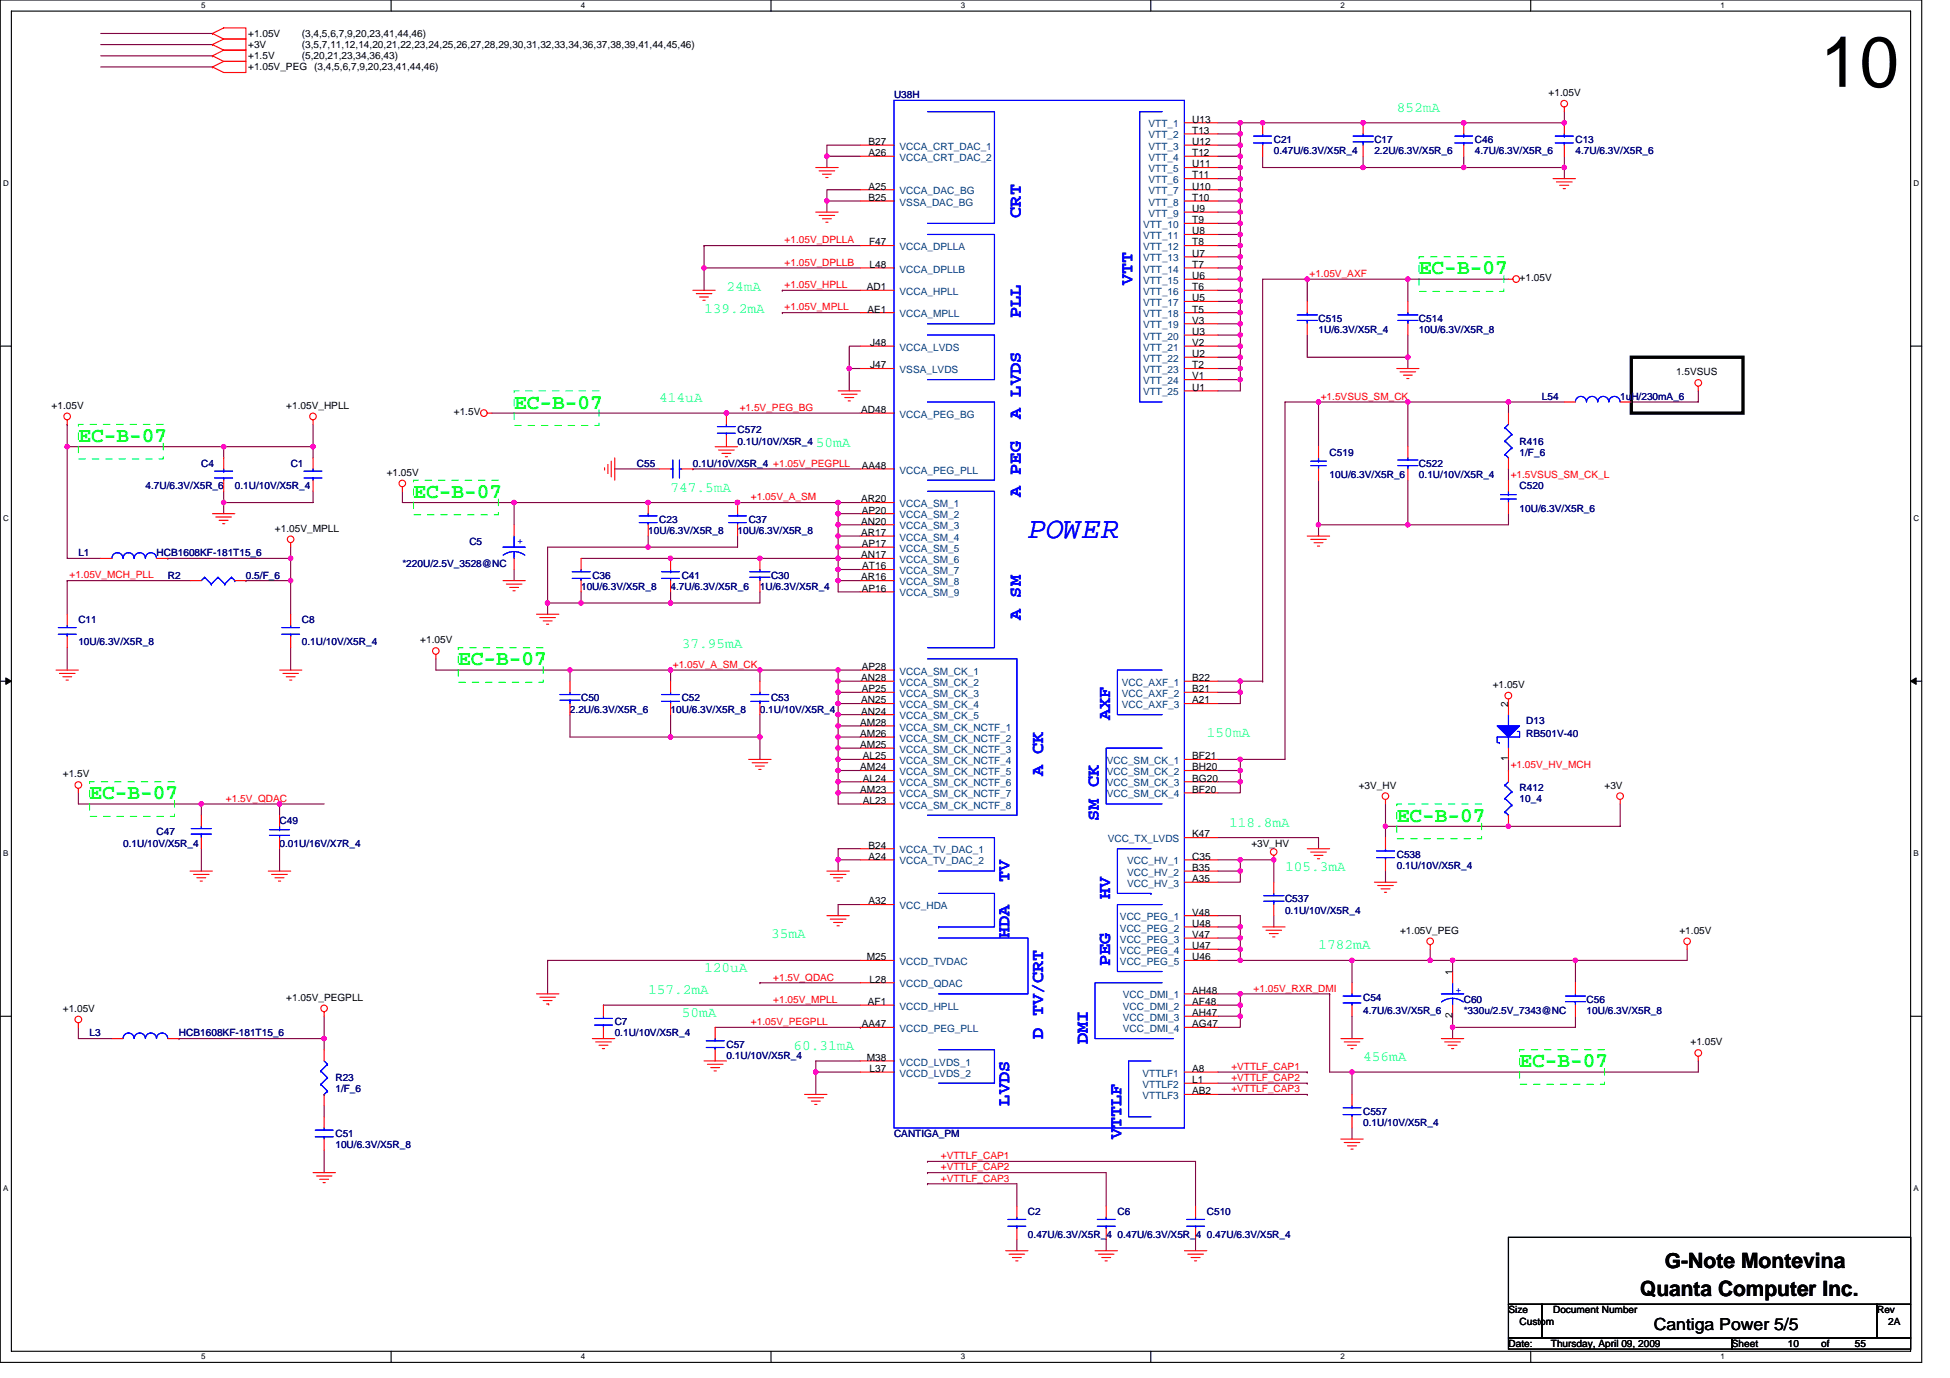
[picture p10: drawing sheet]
<svg xmlns="http://www.w3.org/2000/svg" width="297mm" height="210mm" viewBox="0 0 297 210" stroke-linecap="round" stroke-linejoin="round" font-family="sans-serif">
<defs><g id="words">
<text font-size="10.9" x="277.3" y="13.2">10</text>
<text font-size="4.6" fill="#00f" x="156.6" y="82">POWER</text>
<g font-size="3.2" fill="#0f0">
<text x="216.2" y="41.8">EC-B-07</text>
<text x="78.3" y="62.3">EC-B-07</text>
<text x="11.9" y="67.4">EC-B-07</text>
<text x="63" y="75.9">EC-B-07</text>
<text x="69.8" y="101.4">EC-B-07</text>
<text x="13.6" y="121.8">EC-B-07</text>
<text x="212.8" y="125.2">EC-B-07</text>
<text x="231.5" y="162.6">EC-B-07</text>
</g>
<g font-size="3.2">
<text x="249.8" y="197.5">Quanta Computer Inc.</text>
<text x="253.6" y="193.2">G-Note Montevina</text>
</g>
<g font-size="2.7" fill="#00f">
<text x="155.5" y="33.2" transform="rotate(-90 155.5 33.2)">CRT</text>
<text x="172.5" y="43.4" transform="rotate(-90 172.5 43.4)">VTT</text>
<text x="155.5" y="48.5" transform="rotate(-90 155.5 48.5)">PLL</text>
<text x="155.5" y="63.8" transform="rotate(-90 155.5 63.8)">A LVDS</text>
<text x="155.5" y="75.7" transform="rotate(-90 155.5 75.7)">A PEG</text>
<text x="155.5" y="94.4" transform="rotate(-90 155.5 94.4)">A SM</text>
<text x="169.1" y="109.7" transform="rotate(-90 169.1 109.7)">AXF</text>
<text x="158.9" y="118.3" transform="rotate(-90 158.9 118.3)">A CK</text>
<text x="167.4" y="125.1" transform="rotate(-90 167.4 125.1)">SM CK</text>
<text x="153.8" y="134.4" transform="rotate(-90 153.8 134.4)">TV</text>
<text x="169.1" y="137" transform="rotate(-90 169.1 137)">HV</text>
<text x="153.8" y="142.9" transform="rotate(-90 153.8 142.9)">HDA</text>
<text x="169.1" y="147.2" transform="rotate(-90 169.1 147.2)">PEG</text>
<text x="158.9" y="158.3" transform="rotate(-90 158.9 158.3)">D TV/CRT</text>
<text x="165.7" y="159.1" transform="rotate(-90 165.7 159.1)">DMI</text>
<text x="153.8" y="168.5" transform="rotate(-90 153.8 168.5)">LVDS</text>
<text x="170.8" y="173.6" transform="rotate(-90 170.8 173.6)">VTTLF</text>
</g>
<text font-size="2.5" x="251.9" y="202.7">Cantiga Power 5/5</text>
<g font-size="2.2" fill="#0ff">
<text x="212.8" y="17">852mA</text>
<text x="107.2" y="47.7">139.2mA</text>
<text x="110.7" y="44.3">24mA</text>
<text x="100.4" y="61.3">414uA</text>
<text x="124.3" y="68.1">50mA</text>
<text x="102.1" y="74.9">747.5mA</text>
<text x="103.8" y="98.7">37.95mA</text>
<text x="183.8" y="112.4">150mA</text>
<text x="187.2" y="126">118.8mA</text>
<text x="195.7" y="132.8">105.3mA</text>
<text x="117.5" y="143">35mA</text>
<text x="107.2" y="148.1">120uA</text>
<text x="200.8" y="144.7">1782mA</text>
<text x="98.7" y="151.5">157.2mA</text>
<text x="103.8" y="154.9">50mA</text>
<text x="120.9" y="160">60.31mA</text>
<text x="207.6" y="161.7">456mA</text>
</g>
<g font-size="1.5">
<text x="37.8" y="5.6">+1.05V</text>
<text x="46" y="5.6">(3,4,5,6,7,9,20,23,41,44,46)</text>
<text x="37.8" y="7.3">+3V</text>
<text x="37.8" y="9">+1.5V</text>
<text x="37.8" y="10.7">+1.05V_PEG (3,4,5,6,7,9,20,23,41,44,46)</text>
<text x="46" y="7.3">(3,5,7,11,12,14,20,21,22,23,24,25,26,27,28,29,30,31,32,33,34,36,37,38,39,41,44,45,46)</text>
<text x="46" y="9">(5,20,21,23,34,36,43)</text>
<text x="235.9" y="14.6">+1.05V</text>
<text x="132.3" y="22.1">B27</text>
<text x="132.3" y="23.8">A26</text>
<text x="181.6" y="18.7">U13</text>
<text x="181.6" y="20.4">T13</text>
<text x="181.6" y="23.8">T12</text>
<text x="181.6" y="22.1">U12</text>
<text x="132.3" y="28.9">A25</text>
<text x="181.6" y="25.5">U11</text>
<text x="181.6" y="27.2">T11</text>
<text x="181.6" y="28.9">U10</text>
<text x="132.3" y="30.6">B25</text>
<text x="181.6" y="30.6">T10</text>
<text x="181.6" y="32.3">U9</text>
<text x="181.6" y="34">T9</text>
<text x="181.6" y="35.7">U8</text>
<text x="132.4" y="37.4">F47</text>
<text x="132.5" y="40.8">L48</text>
<text x="181.6" y="37.4">T8</text>
<text x="181.6" y="39.1">U7</text>
<text x="181.6" y="40.8">T7</text>
<text x="132" y="44.2">AD1</text>
<text x="132.1" y="47.6">AE1</text>
<text x="181.6" y="42.5">U6</text>
<text x="181.6" y="44.2">T6</text>
<text x="181.6" y="45.9">U5</text>
<text x="181.6" y="47.6">T5</text>
<text x="231.5" y="42.9">+1.05V</text>
<text x="132.5" y="52.7">J48</text>
<text x="181.6" y="49.3">V3</text>
<text x="181.6" y="51">U3</text>
<text x="181.6" y="52.7">V2</text>
<text x="132.5" y="56.1">J47</text>
<text x="181.6" y="54.4">U2</text>
<text x="181.6" y="56.1">T2</text>
<text x="181.6" y="57.8">V1</text>
<text x="181.6" y="59.5">U1</text>
<text x="255.3" y="57.2">1.5VSUS</text>
<text x="7.8" y="62.3">+1.05V</text>
<text x="43.6" y="62.3">+1.05V_HPLL</text>
<text x="69.1" y="63.3">+1.5V</text>
<text x="131.2" y="62.9">AD48</text>
<text x="131.3" y="71.4">AA48</text>
<text x="58.9" y="72.5">+1.05V</text>
<text x="131.2" y="76.6">AR20</text>
<text x="41.9" y="81">+1.05V_MPLL</text>
<text x="131.2" y="79.9">AN20</text>
<text x="131.2" y="81.7">AR17</text>
<text x="131.3" y="78.3">AP20</text>
<text x="131.3" y="83.4">AP17</text>
<text x="131.2" y="88.5">AR16</text>
<text x="131.2" y="85.1">AN17</text>
<text x="131.3" y="86.8">AT16</text>
<text x="131.3" y="90.2">AP16</text>
<text x="64" y="98">+1.05V</text>
<text x="131.2" y="103.8">AN28</text>
<text x="131.2" y="107.2">AN25</text>
<text x="131.3" y="102.1">AP28</text>
<text x="131.3" y="105.5">AP25</text>
<text x="181.6" y="103.8">B22</text>
<text x="181.6" y="105.5">B21</text>
<text x="181.6" y="107.2">A21</text>
<text x="227.4" y="104.8">+1.05V</text>
<text x="229.8" y="107.7" transform="rotate(-90 229.8 107.7)">2</text>
<text x="131" y="110.6">AM28</text>
<text x="131" y="112.3">AM26</text>
<text x="131" y="114">AM25</text>
<text x="131.2" y="108.9">AN24</text>
<text x="9.6" y="118.4">+1.5V</text>
<text x="131" y="117.4">AM24</text>
<text x="131.4" y="115.7">AL25</text>
<text x="131.4" y="119.1">AL24</text>
<text x="181.6" y="115.7">BF21</text>
<text x="181.6" y="117.4">BH20</text>
<text x="181.6" y="119.1">BG20</text>
<text x="229.8" y="116" transform="rotate(-90 229.8 116)">1</text>
<text x="131" y="120.8">AM23</text>
<text x="131.4" y="122.5">AL23</text>
<text x="181.6" y="120.8">BF20</text>
<text x="207" y="120.2">+3V_HV</text>
<text x="244.4" y="120.2">+3V</text>
<text x="132.3" y="129.3">B24</text>
<text x="132.3" y="131">A24</text>
<text x="181.6" y="127.6">K47</text>
<text x="181.6" y="131">C35</text>
<text x="190.6" y="129">+3V_HV</text>
<text x="132.3" y="137.8">A32</text>
<text x="181.6" y="132.7">B35</text>
<text x="181.6" y="134.4">A35</text>
<text x="181.6" y="139.5">V48</text>
<text x="181.6" y="141.2">U48</text>
<text x="181.6" y="142.9">V47</text>
<text x="213.3" y="142.3">+1.05V_PEG</text>
<text x="255.8" y="142.3">+1.05V</text>
<text x="132.1" y="146.3">M25</text>
<text x="132.5" y="149.7">L28</text>
<text x="181.6" y="144.6">U47</text>
<text x="181.6" y="146.3">U46</text>
<text x="221.3" y="148.6" transform="rotate(-90 221.3 148.6)">1</text>
<text x="9.6" y="154.2">+1.05V</text>
<text x="43.6" y="152.5">+1.05V_PEGPLL</text>
<text x="132.2" y="153.1">AF1</text>
<text x="181.6" y="151.4">AH48</text>
<text x="181.6" y="153.1">AF48</text>
<text x="181.6" y="154.8">AH47</text>
<text x="221.3" y="155.2" transform="rotate(-90 221.3 155.2)">2</text>
<text x="131.3" y="156.5">AA47</text>
<text x="132.1" y="161.6">M38</text>
<text x="181.6" y="156.5">AG47</text>
<text x="257.5" y="159.3">+1.05V</text>
<text x="132.5" y="163.3">L37</text>
<text x="181.6" y="163.3">A8</text>
<text x="181.6" y="165">L1</text>
<text x="181.6" y="166.8">AB2</text>
<text x="229.8" y="200.1">Size</text>
<text x="231.5" y="201.8">Custom</text>
<text x="236.6" y="200.1">Document Number</text>
<text x="285.9" y="200.1">Rev</text>
<text x="287.6" y="201.8">2A</text>
<text x="229.8" y="205.3">Date:</text>
<text x="236.2" y="205.3">Thursday, April 09, 2009</text>
<text x="263.8" y="205.3">Sheet</text>
<text x="272.3" y="205.3">10</text>
<text x="277.4" y="205.3">of</text>
<text x="282.5" y="205.3">55</text>
</g>
<g font-size="1.5" fill="#000080">
<text x="136.2" y="15">U38H</text>
<text x="194" y="21.8">C21</text>
<text x="194" y="23.5">0.47U/6.3V/X5R_4</text>
<text x="209.4" y="21.8">C17</text>
<text x="209.4" y="23.5">2.2U/6.3V/X5R_6</text>
<text x="224.7" y="21.8">C46</text>
<text x="224.7" y="23.5">4.7U/6.3V/X5R_6</text>
<text x="240" y="21.8">C13</text>
<text x="240" y="23.5">4.7U/6.3V/X5R_6</text>
<text x="200.8" y="49">C515</text>
<text x="200.8" y="50.7">1U/6.3V/X5R_4</text>
<text x="216.2" y="49">C514</text>
<text x="216.2" y="50.7">10U/6.3V/X5R_8</text>
<text x="234.9" y="60.9">L54</text>
<text x="246.8" y="60.9">1uH/230mA_6</text>
<text x="30.7" y="71.1">C4</text>
<text x="44.3" y="71.1">C1</text>
<text x="97" y="71.1">C55</text>
<text x="105.5" y="71.1">0.1U/10V/X5R_4 +1.05V_PEGPLL</text>
<text x="112.3" y="66">C572</text>
<text x="112.3" y="67.7">0.1U/10V/X5R_4</text>
<text x="202.5" y="69.4">C519</text>
<text x="216.2" y="71.1">C522</text>
<text x="231.5" y="67.7">R416</text>
<text x="231.5" y="69.4">1/F_6</text>
<text x="22.2" y="74.5">4.7U/6.3V/X5R_6</text>
<text x="35.8" y="74.5">0.1U/10V/X5R_4</text>
<text x="202.5" y="72.8">10U/6.3V/X5R_6</text>
<text x="216.2" y="72.8">0.1U/10V/X5R_4</text>
<text x="231.5" y="74.5">C520</text>
<text x="231.5" y="78">10U/6.3V/X5R_6</text>
<text x="71.5" y="83.1">C5</text>
<text x="98.7" y="81.3">10U/6.3V/X5R_8</text>
<text x="100.4" y="79.7">C23</text>
<text x="112.3" y="81.3">10U/6.3V/X5R_8</text>
<text x="114" y="79.7">C37</text>
<text x="11.9" y="84.8">L1</text>
<text x="23.9" y="84.8">HCB1608KF-181T15_6</text>
<text x="25.6" y="88.2">R2</text>
<text x="37.5" y="88.2">0.5/F_6</text>
<text x="61.3" y="86.5">*220U/2.5V_3528@NC</text>
<text x="88.5" y="89.9">10U/6.3V/X5R_8</text>
<text x="90.2" y="88.2">C36</text>
<text x="102.1" y="89.9">4.7U/6.3V/X5R_6</text>
<text x="103.8" y="88.2">C41</text>
<text x="115.8" y="89.9">1U/6.3V/X5R_4</text>
<text x="117.5" y="88.2">C30</text>
<text x="11.9" y="95">C11</text>
<text x="46" y="95">C8</text>
<text x="11.9" y="98.4">10U/6.3V/X5R_8</text>
<text x="46" y="98.4">0.1U/10V/X5R_4</text>
<text x="88.5" y="106.9">C50</text>
<text x="103.8" y="106.9">C52</text>
<text x="117.5" y="106.9">C53</text>
<text x="86.8" y="108.6">2.2U/6.3V/X5R_6</text>
<text x="102.1" y="108.6">10U/6.3V/X5R_8</text>
<text x="115.8" y="108.6">0.1U/10V/X5R_4</text>
<text x="232.5" y="110.3">D13</text>
<text x="232.5" y="112.3">RB501V-40</text>
<text x="42.6" y="125.6">C49</text>
<text x="231.5" y="120.5">R412</text>
<text x="231.5" y="122.2">10_4</text>
<text x="18.8" y="129">0.1U/10V/X5R_4</text>
<text x="23.9" y="127.3">C47</text>
<text x="42.6" y="129">0.01U/16V/X7R_4</text>
<text x="212.8" y="130.7">C538</text>
<text x="195.7" y="137.5">C537</text>
<text x="212.8" y="132.4">0.1U/10V/X5R_4</text>
<text x="195.7" y="139.2">0.1U/10V/X5R_4</text>
<text x="207.6" y="152.5">C54</text>
<text x="207.6" y="154.5">4.7U/6.3V/X5R_6</text>
<text x="223" y="152.8">C60</text>
<text x="223" y="154.5">*330u/2.5V_7343@NC</text>
<text x="241.7" y="152.8">C56</text>
<text x="241.7" y="154.5">10U/6.3V/X5R_8</text>
<text x="13.6" y="157.9">L3</text>
<text x="27.3" y="157.9">HCB1608KF-181T15_6</text>
<text x="93.6" y="156.2">C7</text>
<text x="93.6" y="157.9">0.1U/10V/X5R_4</text>
<text x="110.7" y="159.6">C57</text>
<text x="110.7" y="161.3">0.1U/10V/X5R_4</text>
<text x="51.1" y="164.7">R23</text>
<text x="51.1" y="166.4">1/F_6</text>
<text x="51.1" y="173.2">C51</text>
<text x="136.2" y="173.2">CANTIGA_PM</text>
<text x="207.6" y="169.8">C557</text>
<text x="207.6" y="171.6">0.1U/10V/X5R_4</text>
<text x="51.1" y="174.9">10U/6.3V/X5R_8</text>
<text x="156.6" y="185.2">C2</text>
<text x="170.2" y="185.2">C6</text>
<text x="183.8" y="185.2">C510</text>
<text x="156.6" y="188.6">0.47U/6.3V/X5R_4</text>
<text x="170.2" y="188.6">0.47U/6.3V/X5R_4</text>
<text x="183.8" y="188.6">0.47U/6.3V/X5R_4</text>
</g>
<g font-size="1.5" fill="#004080">
<text x="137" y="22.8">VCCA_CRT_DAC_1</text>
<text x="175" y="19.4">VTT_1</text>
<text x="175" y="21.1">VTT_2</text>
<text x="175" y="22.8">VTT_3</text>
<text x="137" y="24.5">VCCA_CRT_DAC_2</text>
<text x="137" y="29.6">VCCA_DAC_BG</text>
<text x="175" y="24.5">VTT_4</text>
<text x="175" y="26.2">VTT_5</text>
<text x="175" y="27.9">VTT_6</text>
<text x="175" y="29.6">VTT_7</text>
<text x="137" y="31.3">VSSA_DAC_BG</text>
<text x="174.1" y="34.7">VTT_10</text>
<text x="175" y="31.3">VTT_8</text>
<text x="175" y="33">VTT_9</text>
<text x="137" y="38.1">VCCA_DPLLA</text>
<text x="137" y="41.5">VCCA_DPLLB</text>
<text x="174.1" y="38.1">VTT_12</text>
<text x="174.1" y="39.8">VTT_13</text>
<text x="174.1" y="41.5">VTT_14</text>
<text x="174.1" y="36.4">VTT_11</text>
<text x="137" y="44.9">VCCA_HPLL</text>
<text x="174.1" y="43.2">VTT_15</text>
<text x="174.1" y="44.9">VTT_16</text>
<text x="174.1" y="46.6">VTT_17</text>
<text x="137" y="53.4">VCCA_LVDS</text>
<text x="137" y="48.3">VCCA_MPLL</text>
<text x="174.1" y="50">VTT_19</text>
<text x="174.1" y="51.8">VTT_20</text>
<text x="174.1" y="53.4">VTT_21</text>
<text x="174.1" y="48.3">VTT_18</text>
<text x="137" y="56.9">VSSA_LVDS</text>
<text x="174.1" y="55.1">VTT_22</text>
<text x="174.1" y="56.9">VTT_23</text>
<text x="174.1" y="58.5">VTT_24</text>
<text x="137" y="63.6">VCCA_PEG_BG</text>
<text x="174.1" y="60.3">VTT_25</text>
<text x="137" y="72.2">VCCA_PEG_PLL</text>
<text x="137" y="77.3">VCCA_SM_1</text>
<text x="137" y="79">VCCA_SM_2</text>
<text x="137" y="80.7">VCCA_SM_3</text>
<text x="137" y="82.4">VCCA_SM_4</text>
<text x="137" y="84.1">VCCA_SM_5</text>
<text x="137" y="87.5">VCCA_SM_7</text>
<text x="137" y="89.2">VCCA_SM_8</text>
<text x="137" y="85.8">VCCA_SM_6</text>
<text x="137" y="90.9">VCCA_SM_9</text>
<text x="137" y="102.8">VCCA_SM_CK_1</text>
<text x="137" y="104.5">VCCA_SM_CK_2</text>
<text x="137" y="106.2">VCCA_SM_CK_3</text>
<text x="137" y="107.9">VCCA_SM_CK_4</text>
<text x="170.9" y="104.5">VCC_AXF_1</text>
<text x="170.9" y="106.2">VCC_AXF_2</text>
<text x="170.9" y="107.9">VCC_AXF_3</text>
<text x="137" y="109.6">VCCA_SM_CK_5</text>
<text x="137" y="111.3">VCCA_SM_CK_NCTF_1</text>
<text x="137" y="113">VCCA_SM_CK_NCTF_2</text>
<text x="137" y="114.7">VCCA_SM_CK_NCTF_3</text>
<text x="137" y="116.4">VCCA_SM_CK_NCTF_4</text>
<text x="137" y="118.1">VCCA_SM_CK_NCTF_5</text>
<text x="137" y="119.8">VCCA_SM_CK_NCTF_6</text>
<text x="168.6" y="116.4">VCC_SM_CK_1</text>
<text x="168.6" y="118.1">VCC_SM_CK_2</text>
<text x="168.6" y="119.8">VCC_SM_CK_3</text>
<text x="137" y="121.5">VCCA_SM_CK_NCTF_7</text>
<text x="137" y="123.2">VCCA_SM_CK_NCTF_8</text>
<text x="168.6" y="121.5">VCC_SM_CK_4</text>
<text x="137" y="130">VCCA_TV_DAC_1</text>
<text x="137" y="131.7">VCCA_TV_DAC_2</text>
<text x="168.7" y="128.3">VCC_TX_LVDS</text>
<text x="171.7" y="131.7">VCC_HV_1</text>
<text x="171.7" y="133.4">VCC_HV_2</text>
<text x="171.7" y="135.1">VCC_HV_3</text>
<text x="137" y="138.5">VCC_HDA</text>
<text x="170.6" y="140.2">VCC_PEG_1</text>
<text x="170.6" y="141.9">VCC_PEG_2</text>
<text x="170.6" y="143.6">VCC_PEG_3</text>
<text x="137" y="147">VCCD_TVDAC</text>
<text x="170.6" y="145.4">VCC_PEG_4</text>
<text x="170.6" y="147">VCC_PEG_5</text>
<text x="137" y="153.9">VCCD_HPLL</text>
<text x="137" y="150.5">VCCD_QDAC</text>
<text x="171" y="152.1">VCC_DMI_1</text>
<text x="171" y="153.9">VCC_DMI_2</text>
<text x="171" y="155.6">VCC_DMI_3</text>
<text x="137" y="157.2">VCCD_PEG_PLL</text>
<text x="171" y="157.2">VCC_DMI_4</text>
<text x="137" y="162.4">VCCD_LVDS_1</text>
<text x="137" y="164.1">VCCD_LVDS_2</text>
<text x="174" y="164.1">VTTLF1</text>
<text x="174" y="165.8">VTTLF2</text>
<text x="174" y="167.5">VTTLF3</text>
</g>
<g font-size="1.5" fill="#f00">
<text x="119.5" y="37.1">+1.05V_DPLLA</text>
<text x="119.5" y="40.5">+1.05V_DPLLB</text>
<text x="119.5" y="43.9">+1.05V_HPLL</text>
<text x="119.5" y="47.3">+1.05V_MPLL</text>
<text x="199.5" y="42.2">+1.05V_AXF</text>
<text x="112.7" y="62.6">+1.5V_PEG_BG</text>
<text x="201.2" y="60.9">+1.5VSUS_SM_CK</text>
<text x="114.4" y="76.2">+1.05V_A_SM</text>
<text x="230.1" y="72.8">+1.5VSUS_SM_CK_L</text>
<text x="10.6" y="88.1">+1.05V_MCH_PLL</text>
<text x="102.5" y="101.8">+1.05V_A_SM_CK</text>
<text x="230.1" y="117.1">+1.05V_HV_MCH</text>
<text x="34.4" y="122.2">+1.5V_QDAC</text>
<text x="117.8" y="149.4">+1.5V_QDAC</text>
<text x="117.8" y="152.8">+1.05V_MPLL</text>
<text x="191" y="151.1">+1.05V_RXR_DMI</text>
<text x="114.4" y="156.2">+1.05V_PEGPLL</text>
<text x="187.6" y="163">+VTTLF_CAP1</text>
<text x="187.6" y="164.7">+VTTLF_CAP2</text>
<text x="187.6" y="166.4">+VTTLF_CAP3</text>
<text x="143.3" y="176.6">+VTTLF_CAP1</text>
<text x="143.3" y="178.4">+VTTLF_CAP2</text>
<text x="143.3" y="180">+VTTLF_CAP3</text>
</g>
<g font-size="1.5" fill="#00f">
<text x="78.8" y="82.9">+</text>
<text x="221.8" y="151.3">+</text>
</g>
<g font-size="1.2">
<text x="30.6" y="1.2">5</text>
<text x="88.5" y="1.2">4</text>
<text x="146.4" y="1.2">3</text>
<text x="204.2" y="1.2">2</text>
<text x="262.1" y="1.2">1</text>
<text x=".5" y="28.3">D</text>
<text x="291.5" y="28.3">D</text>
<text x=".5" y="79.4">C</text>
<text x="291.5" y="79.4">C</text>
<text x=".5" y="130.4">B</text>
<text x="291.5" y="130.4">B</text>
<text x=".5" y="181.5">A</text>
<text x="291.5" y="181.5">A</text>
<text x="30.6" y="207.2">5</text>
<text x="88.5" y="207.2">4</text>
<text x="146.4" y="207.2">3</text>
<text x="204.2" y="207.2">2</text>
<text x="262.1" y="207.2">1</text>
</g>
</g></defs>
<path d="M0 0h292.7v207.6h-292.7zM1.7 1.7h289.3v204.2h-289.3z" fill="none" stroke="#000" stroke-width=".17"/>
<g fill="#fff">
<path d="M30.6 .2h.7v1.3h-.7z"/>
<path d="M30.6 206.1h.7v1.3h-.7z"/>
</g>
<path d="M59.6 0v1.7M59.6 205.9v1.7" fill="none" stroke="#000" stroke-width=".17"/>
<g fill="#fff">
<path d="M88.5 .2h.7v1.3h-.7z"/>
<path d="M88.5 206.1h.7v1.3h-.7z"/>
</g>
<path d="M117.5 0v1.7M117.5 205.9v1.7" fill="none" stroke="#000" stroke-width=".17"/>
<g fill="#fff">
<path d="M146.4 .2h.6v1.3h-.6z"/>
<path d="M146.4 206.1h.6v1.3h-.6z"/>
</g>
<path d="M175.3 0v1.7M175.3 205.9v1.7" fill="none" stroke="#000" stroke-width=".17"/>
<g fill="#fff">
<path d="M204.2 .2h.7v1.3h-.7z"/>
<path d="M204.2 206.1h.7v1.3h-.7z"/>
</g>
<path d="M233.2 0v1.7M233.2 205.9v1.7" fill="none" stroke="#000" stroke-width=".17"/>
<g fill="#fff">
<path d="M262.1 .2h.6v1.3h-.6z"/>
<path d="M262.1 206.1h.6v1.3h-.6z"/>
<path d="M.5 27.2h.8v1.4h-.8z"/>
<path d="M291.5 27.2h.8v1.4h-.8z"/>
<path d="M.5 78.3h.8v1.3h-.8z"/>
<path d="M291.5 78.3h.8v1.3h-.8z"/>
</g>
<path d="M0 52.7h1.7M291 52.7h1.7" fill="none" stroke="#000" stroke-width=".17"/>
<g fill="#fff">
<path d="M.5 129.3h.7v1.4h-.7z"/>
<path d="M291.5 129.3h.7v1.4h-.7z"/>
</g>
<path d="M0 103.8h1.7M291 103.8h1.7" fill="none" stroke="#000" stroke-width=".17"/>
<path d="M.9 103.3l.8 .5-.8 .5zM291 103.8l.9-.5v1z" fill="#000" stroke="#000" stroke-width=".15"/>
<g fill="#fff">
<path d="M.5 180.4h.7v1.3h-.7z"/>
<path d="M291.5 180.4h.7v1.3h-.7z"/>
</g>
<path d="M0 154.9h1.7M291 154.9h1.7M229.8 188.6h61.2v10.2h-61.2zM229.8 198.8h5.1v5.1h-5.1zM234.9 198.8h51v5.1h-51zM285.9 198.8h5.1v5.1h-5.1zM229.8 203.9h34v1.7h-34zM263.8 203.9h27.2v1.7h-27.2z" fill="none" stroke="#000" stroke-width=".17"/>
<g fill="none" stroke="#800040" stroke-width=".17">
<path d="M15.3 5.1h17.1M15.3 6.8h17.1M15.3 8.5h17.1M15.3 10.2h17.1M185.5 18.7h3.4M188.9 18.7v6.8M188.9 18.7h.1M188.9 18.7h3.4M192.3 18.7h.1M192.3 18.7h15.3M207.6 18.7h.1M223 18.7h.1"/>
<path d="M238.3 17v1.7h-30.7M107.2 37.4h.1M107.2 37.4v3.4M107.2 37.4h23.9M126 30.6h.1M126 30.6v1.7M126 23.8v1.7M126 23.8h.1M126 30.6h5.1M126 23.8h5.1M131.1 22.1h-5.1v1.7M131.1 28.9h-5.1v1.7"/>
<path d="M185.5 25.5h3.4M185.5 32.3h3.4M185.5 27.2h3.4M185.5 28.9h3.4M185.5 37.4h3.4M185.5 39.1h3.4M185.5 34h3.4M185.5 35.7h3.4M185.5 30.6h3.4M185.5 20.4h3.4M185.5 22.1h3.4M185.5 23.8h3.4"/>
<path d="M188.9 20.4h.1M188.9 22.1h.1M188.9 23.8h.1M188.9 30.6h.1M188.9 39.1h.1M188.9 35.7h.1M188.9 27.2h.1M188.9 28.9v3.4M188.9 28.9h.1M188.9 32.3h.1M188.9 37.4h.1M188.9 34h.1"/>
<path d="M188.9 25.5h.1M188.9 25.5v3.4M188.9 32.3v10.2M192.3 23.8v1.7h15.3M207.6 23.8v1.7M207.6 25.5h.1M207.6 25.5h30.7M223 23.8v1.7M223 25.5h.1M238.3 23.8v1.7M238.3 25.5v1.7M107.2 40.8h.1"/>
<path d="M107.2 40.8v3.4M107.2 40.8h23.9M119.2 44.2h.1M119.2 47.6h.1M119.2 44.2h11.9M119.2 47.6h11.9M129.4 56.2v3.4M129.4 56.2h1.7M129.4 56.2h.1M131.1 52.7h-1.7v3.5M185.5 45.9h3.4M185.5 40.8h3.4"/>
<path d="M185.5 51.1h3.4M185.5 52.7h3.4M185.5 47.6h3.4M185.5 49.3h3.4M185.5 57.8h3.4M185.5 54.4h3.4M185.5 56.2h3.4M185.5 44.2h3.4M185.5 42.5h3.4M188.9 44.2h.1M188.9 42.5h.1M188.9 45.9v13.7h-3.4"/>
<path d="M188.9 57.8h.1M188.9 47.6h.1M188.9 56.2h.1M188.9 54.4h.1M188.9 52.7h.1M188.9 51.1h.1M188.9 49.3h.1M188.9 42.5v3.4M188.9 40.8h.1M188.9 45.9h.1M199.1 42.5h-6.8v61.3M199.1 42.5v3.4"/>
<path d="M199.1 51.1v3.3h15.4M199.1 42.5h.1M199.1 42.5h15.4M214.5 42.5v3.4M214.5 54.4h.1M214.5 42.5h15.3M214.5 51.1v3.3M214.5 54.4v1.8M258.7 59.6v1.7h-10.2M10.2 68.1v17h5.1M10.2 68.1h23.9M10.2 64.7h.1"/>
<path d="M10.2 64.7v3.4M34.1 74.9v1.7M34.1 76.6v1.7M34.1 76.6h.1M34.1 68.1v1.7M34.1 68.1h.1M34.1 68.1h13.6M47.7 74.9v1.7h-13.6M47.7 68.1v1.7M47.7 64.7v3.4M61.3 74.9v1.7h17M74.9 62.9h35.8"/>
<path d="M78.3 76.6h20.4M78.3 76.6h.1M78.3 76.6v3.4M93.6 71.5h6.8M98.7 76.6h.1M98.7 76.6h29M105.5 71.5h.1M105.5 71.5h25.6M110.7 62.9h.1M110.7 62.9h20.4M112.3 76.6h.1M127.7 76.6h3.4"/>
<path d="M127.7 78.3h3.4M127.7 80h3.4M127.7 76.6v13.6h3.4M127.7 76.6h.1M127.7 80h.1M127.7 78.3h.1M200.8 61.3h-5.1v54.4h-6.8v1.7M200.8 80h13.7M200.8 80h.1M200.8 73.2v6.8M200.8 61.3v6.8M200.8 61.3h.1"/>
<path d="M200.8 80v1.7M200.8 61.3h29M214.5 61.3v6.8M214.5 61.3h.1M214.5 80h.1M214.5 73.2v6.8M229.8 61.3h8.5M229.8 71.5h.1M229.8 61.3v1.6M229.8 78.3v1.7h-15.3M229.8 71.5v1.7M10.2 88.5v5.1"/>
<path d="M10.2 98.7v3.4M10.2 88.5h.1M10.2 88.5h18.8M25.6 85.1h.1M25.6 85.1h18.7M37.5 88.5h.1M37.5 88.5h6.8M44.3 88.5v5.1M44.3 98.7v3.4M44.3 83.4v1.7M44.3 85.1v3.4M78.3 86.8v1.7"/>
<path d="M83.4 91.9v1.7M83.4 91.9h.1M88.5 85.1h13.6M88.5 91.9h.1M88.5 90.2v1.7M98.7 83.4h.1M98.7 83.4h-15.3v8.5M98.7 81.7v1.7M102.1 85.1h.1M102.1 91.9h.1M102.1 90.2v1.7M102.1 85.1h25.6"/>
<path d="M112.3 81.7v1.7h-13.6M115.8 85.1h.1M115.8 90.2v1.7h-32.4M127.7 81.7h3.4M127.7 83.4h3.4M127.7 85.1h3.4M127.7 86.8h3.4M127.7 88.5h3.4M127.7 88.5h.1M127.7 85.1h.1M127.7 83.4h.1M127.7 81.7h.1"/>
<path d="M127.7 86.8h.1M66.4 100.4v1.7h20.4M86.8 108.9v3.4h15.3M86.8 102.1v1.7M86.8 102.1h15.3v1.7M86.8 102.1h.1M102.1 102.1h.1M102.1 108.9v3.4M102.1 112.3h.1M102.1 102.1h25.6M102.1 112.3h13.7M115.8 102.1h.1"/>
<path d="M115.8 112.3h.1M115.8 102.1v1.7M115.8 108.9v3.4M115.8 112.3v3.4M127.7 110.6h3.4M127.7 112.3h3.4M127.7 114h3.4M127.7 102.1h3.4M127.7 107.2h3.4M127.7 117.4h3.4M127.7 119.1h3.4M127.7 115.7h3.4"/>
<path d="M127.7 105.5h3.4M127.7 108.9h3.4M127.7 103.8h3.4M127.7 112.3v10.2h3.4M127.7 103.8h.1M127.7 107.2h.1M127.7 114h.1M127.7 119.1h.1M127.7 117.4h.1M127.7 102.1h.1M127.7 115.7h.1M127.7 108.9v3.4"/>
<path d="M127.7 108.9h.1M127.7 112.3h.1M127.7 105.5h.1M127.7 102.1v6.8M185.5 103.8h3.4M185.5 105.5h3.4M185.5 117.4h3.4M185.5 119.1h3.4M185.5 115.7h3.4M188.9 105.5v1.7h-3.4M188.9 105.5h.1M188.9 115.7h.1"/>
<path d="M188.9 119.1v1.7h-3.4M188.9 119.1h.1M188.9 117.4h.1M188.9 117.4v1.7M192.3 103.8h-3.4v1.7M192.3 103.8h.1M229.8 117.4h.1M229.8 115.7v1.7M11.9 120.8v1.7h18.8v1.7M30.7 129.3v3.4M30.7 122.5h11.9v1.7M30.7 122.5h.1"/>
<path d="M42.6 122.5h.1M42.6 129.3v3.4M42.6 122.5h6.8M127.7 120.8h3.4M127.7 120.8h.1M127.7 131h.1M127.7 131v1.7M131.1 129.3h-3.4v1.7h3.4M131.1 137.8h-3.4v1.7M185.5 131h3.4M185.5 132.7h3.4M185.5 139.5h3.4v5.2"/>
<path d="M185.5 127.6h15.3v1.7M188.9 132.7v1.7h-3.4M188.9 132.7h.1M188.9 131h.1M188.9 131h5.1M188.9 131v1.7M194 131h.1M194 139.5v1.7M194 131v3.4M211 125.9v1.7M211 132.7v1.7M211 125.9h.1"/>
<path d="M211 122.5v3.4M246.8 122.5v3.4h-35.8M11.9 156.5v1.8h5.2M27.3 158.3h.1M27.3 158.3h22.1M49.4 154.9v5.1M83.4 146.3h47.7M83.4 146.3h.1M83.4 146.3v5.1M91.9 153.2h.1M91.9 153.2h39.2M108.9 156.5h22.2"/>
<path d="M115.8 149.8h.1M115.8 149.8h15.3M131.1 156.5h.1M185.5 144.7h3.4M185.5 151.4h3.4M185.5 153.2h3.4M185.5 154.9h3.4M185.5 141.2h3.4M185.5 142.9h3.4M188.9 141.2h.1M188.9 142.9h.1M188.9 144.7v1.6h-3.4"/>
<path d="M188.9 144.7h.1M188.9 154.9v1.6h-3.4M188.9 154.9h.1M188.9 151.4v1.8M188.9 153.2h.1M188.9 146.3h.1M188.9 153.2v1.7M188.9 151.4h13.6M188.9 146.3h51.1M202.5 151.4v12h3.4M202.5 151.4h.1M205.9 154.9v3.4"/>
<path d="M205.9 146.3v3.5M205.9 146.3h.1M217.9 144.7v1.6M217.9 146.3h.1M221.3 146.3h.1M221.3 156.5h.1M221.3 154.9v3.4M221.3 146.3v1.7M240 146.3h.1M240 154.9v1.6h-18.7M240 146.3v3.5M257 144.7v1.6h-17"/>
<path d="M49.4 175.3v3.4M49.4 168.5v1.7M124.3 163.4h.1M124.3 163.4v3.4M131.1 161.7h-6.8v1.7h6.8M141.3 177h40.8v6.8M141.3 178.7h27.2v5.1M141.3 177h.1M141.3 178.7h.1M185.5 163.4h13.6M185.5 165.1h13.6M185.5 166.8h13.6"/>
<path d="M199.1 163.4h.1M199.1 165.1h.1M199.1 166.8h.1M205.9 163.4h.1M205.9 171.9v1.7M205.9 163.4v3.4M258.7 161.7v1.7h-52.8M141.3 180.4h13.6v3.4M141.3 180.4h.1M154.9 188.9v1.7M168.5 188.9v1.7M182.1 188.9v1.7"/>
</g>
<g fill="#f0f" stroke="#f0f" stroke-width=".17">
<circle cx="125.9" cy="30.6" r=".33"/>
<circle cx="107.2" cy="40.8" r=".33"/>
<circle cx="110.6" cy="62.9" r=".33"/>
<circle cx="127.7" cy="78.3" r=".33"/>
<circle cx="127.7" cy="76.6" r=".33"/>
<circle cx="112.3" cy="76.6" r=".33"/>
<circle cx="127.7" cy="88.5" r=".33"/>
<circle cx="127.7" cy="85.1" r=".33"/>
<circle cx="127.7" cy="83.4" r=".33"/>
<circle cx="127.7" cy="81.7" r=".33"/>
<circle cx="127.7" cy="80" r=".33"/>
<circle cx="127.7" cy="120.8" r=".33"/>
<circle cx="127.7" cy="103.8" r=".33"/>
<circle cx="127.7" cy="108.9" r=".33"/>
<circle cx="127.7" cy="107.2" r=".33"/>
<circle cx="127.7" cy="114" r=".33"/>
<circle cx="127.7" cy="119.1" r=".33"/>
<circle cx="127.7" cy="117.4" r=".33"/>
<circle cx="127.7" cy="102.1" r=".33"/>
<circle cx="127.7" cy="115.7" r=".33"/>
<circle cx="127.7" cy="110.6" r=".33"/>
<circle cx="127.7" cy="112.3" r=".33"/>
<circle cx="115.7" cy="102.1" r=".33"/>
<circle cx="44.3" cy="88.5" r=".33"/>
<circle cx="34.1" cy="76.6" r=".33"/>
<circle cx="127.7" cy="105.5" r=".33"/>
<circle cx="127.7" cy="86.8" r=".33"/>
<circle cx="49.4" cy="158.3" r=".33"/>
<circle cx="223" cy="18.7" r=".33"/>
<circle cx="207.6" cy="18.7" r=".33"/>
<circle cx="188.9" cy="20.4" r=".33"/>
<circle cx="188.9" cy="22.1" r=".33"/>
<circle cx="188.9" cy="23.8" r=".33"/>
<circle cx="188.9" cy="30.6" r=".33"/>
<circle cx="188.9" cy="44.2" r=".33"/>
<circle cx="188.9" cy="42.5" r=".33"/>
<circle cx="238.3" cy="18.7" r=".33"/>
<circle cx="188.9" cy="57.8" r=".33"/>
<circle cx="192.3" cy="18.7" r=".33"/>
<circle cx="188.9" cy="47.6" r=".33"/>
<circle cx="188.9" cy="56.1" r=".33"/>
<circle cx="188.9" cy="54.4" r=".33"/>
<circle cx="188.9" cy="52.7" r=".33"/>
<circle cx="188.9" cy="39.1" r=".33"/>
<circle cx="188.9" cy="51" r=".33"/>
<circle cx="188.9" cy="49.3" r=".33"/>
<circle cx="188.9" cy="35.7" r=".33"/>
<circle cx="188.9" cy="27.2" r=".33"/>
<circle cx="188.9" cy="28.9" r=".33"/>
<circle cx="188.9" cy="18.7" r=".33"/>
<circle cx="188.9" cy="40.8" r=".33"/>
<circle cx="188.9" cy="32.3" r=".33"/>
<circle cx="188.9" cy="37.4" r=".33"/>
<circle cx="188.9" cy="45.9" r=".33"/>
<circle cx="188.9" cy="34" r=".33"/>
<circle cx="188.9" cy="25.5" r=".33"/>
<circle cx="238.3" cy="25.5" r=".33"/>
<circle cx="188.9" cy="105.5" r=".33"/>
<circle cx="188.9" cy="103.8" r=".33"/>
<circle cx="188.9" cy="115.7" r=".33"/>
<circle cx="188.9" cy="119.1" r=".33"/>
<circle cx="188.9" cy="117.4" r=".33"/>
<circle cx="188.9" cy="132.7" r=".33"/>
<circle cx="188.9" cy="131" r=".33"/>
<circle cx="188.9" cy="141.2" r=".33"/>
<circle cx="188.9" cy="142.9" r=".33"/>
<circle cx="188.9" cy="144.6" r=".33"/>
<circle cx="188.9" cy="154.8" r=".33"/>
<circle cx="188.9" cy="153.2" r=".33"/>
<circle cx="205.9" cy="163.4" r=".33"/>
<circle cx="188.9" cy="151.4" r=".33"/>
<circle cx="194" cy="131" r=".33"/>
<circle cx="221.3" cy="146.3" r=".33"/>
<circle cx="240" cy="146.3" r=".33"/>
<circle cx="221.3" cy="156.5" r=".33"/>
<circle cx="200.8" cy="80" r=".33"/>
<circle cx="229.8" cy="61.2" r=".33"/>
<circle cx="214.4" cy="61.2" r=".33"/>
<circle cx="214.4" cy="80" r=".33"/>
<circle cx="200.8" cy="61.2" r=".33"/>
<circle cx="214.4" cy="54.4" r=".33"/>
<circle cx="214.4" cy="42.5" r=".33"/>
<circle cx="199.1" cy="42.5" r=".33"/>
<circle cx="125.9" cy="23.8" r=".33"/>
<circle cx="102.1" cy="102.1" r=".33"/>
<circle cx="124.3" cy="163.4" r=".33"/>
<circle cx="42.6" cy="122.5" r=".33"/>
<circle cx="30.7" cy="122.5" r=".33"/>
<circle cx="10.2" cy="68.1" r=".33"/>
<circle cx="44.3" cy="85.1" r=".33"/>
<circle cx="98.7" cy="83.4" r=".33"/>
<circle cx="115.7" cy="85.1" r=".33"/>
<circle cx="102.1" cy="85.1" r=".33"/>
<circle cx="102.1" cy="91.9" r=".33"/>
<circle cx="88.5" cy="91.9" r=".33"/>
<circle cx="98.7" cy="76.6" r=".33"/>
<circle cx="229.8" cy="125.9" r=".33"/>
<circle cx="211" cy="125.9" r=".33"/>
<circle cx="217.9" cy="146.3" r=".33"/>
<circle cx="188.9" cy="146.3" r=".33"/>
<circle cx="78.3" cy="76.6" r=".33"/>
<circle cx="115.7" cy="112.3" r=".33"/>
<circle cx="102.1" cy="112.3" r=".33"/>
<circle cx="86.8" cy="102.1" r=".33"/>
<circle cx="83.4" cy="91.9" r=".33"/>
<circle cx="127.7" cy="131" r=".33"/>
<circle cx="47.7" cy="68.1" r=".33"/>
<circle cx="34.1" cy="68.1" r=".33"/>
<circle cx="205.9" cy="146.3" r=".33"/>
<circle cx="223" cy="25.5" r=".33"/>
<circle cx="207.6" cy="25.5" r=".33"/>
<circle cx="129.4" cy="56.1" r=".33"/>
</g>
<g fill="none" stroke="#f00" stroke-width=".17">
<path d="M32.4 6.8h.1M32.4 5.1l1.7-.8h3.4v1.6h-3.4M32.4 5.1h.1M32.4 8.5h.1M32.4 10.2h.1M32.4 6.8l1.7 .8M32.4 5.1l1.7 .8M32.4 8.5l1.7 .9M34.1 5.9h3.4v1.7h-3.4M34.1 7.6h3.4v1.8h-3.4M34.1 9.4h3.4v1.6h-3.4l-1.7-.8M34.1 5.9l-1.7 .9"/>
<path d="M34.1 7.6l-1.7 .9M34.1 9.4l-1.7 .8M180.4 18.7h5.1M192.3 18.7v1.7M207.6 18.7v1.7M223 18.7v1.7M238.3 16.3v.7M238.3 18.7v1.7M124.3 25.5h3.4M124.3 32.3h3.4M124.8 26h2.3M124.8 32.8h2.3"/>
<path d="M125.3 26.5h1.3M125.3 33.3h1.3M125.8 27.1h.3M125.8 33.9h.3M131.1 22.1h5.1M131.1 23.8h5.1M131.1 37.4h5.1M131.1 28.9h5.1M131.1 30.6h5.1M180.4 22.1h5.1M180.4 23.8h5.1M180.4 37.4h5.1"/>
<path d="M180.4 39.1h5.1M180.4 20.4h5.1M180.4 25.5h5.1M180.4 27.2h5.1M180.4 28.9h5.1M180.4 30.6h5.1M180.4 32.3h5.1M180.4 34h5.1M180.4 35.7h5.1M192.3 22.1v1.7M207.6 22.1v1.7M223 22.1v1.7"/>
<path d="M236.6 27.2h3.4M237.1 27.7h2.4M237.6 28.2h1.4M238.1 28.7h.4M238.3 22.1v1.7M105.5 44.2h3.4M106.1 44.7h2.3M106.6 45.3h1.3M107.1 45.8h.3M127.7 59.6h3.4M131.1 52.7h5.1M131.1 40.8h5.1"/>
<path d="M131.1 44.2h5.1M131.1 47.6h5.1M131.1 56.2h5.1M180.4 49.3h5.1M180.4 51.1h5.1M180.4 52.7h5.1M180.4 54.4h5.1M180.4 40.8h5.1M180.4 44.2h5.1M180.4 47.6h5.1M180.4 42.5h5.1M180.4 45.9h5.1"/>
<path d="M180.4 56.2h5.1M180.4 57.8h5.1M180.4 59.6h5.1M199.1 45.9v1.7M199.1 49.3v1.8M212.8 56.2h3.4M213.3 56.7h2.3M213.8 57.2h1.3M214.3 57.7h.3M214.5 45.9v1.7M214.5 49.3v1.8M229.8 42.5h.7"/>
<path d="M258.7 58.9v.7M10.2 64v.7M32.4 78.3h3.4M32.9 78.8h2.4M33.4 79.3h1.4M33.9 79.8h.3M34.1 69.8v1.7M34.1 73.2v1.7M47.7 64v.7M47.7 69.8v1.7M47.7 73.2v1.7M61.3 74.2v.7"/>
<path d="M74.2 62.9h.7M78.3 80v1.7M92.1 71.3v.3M92.6 70.8v1.4M93.1 70.3v2.4M93.6 69.8v3.4M98.7 76.6v1.7M98.7 80v1.7M100.4 71.5h1.7M103.8 71.5h1.7M108.9 68.1h3.4M109.4 68.6h2.4"/>
<path d="M110 69.1h1.3M110.5 69.6h.3M110.7 62.9v1.8M110.7 66.4v1.7M112.3 76.6v1.7M112.3 80v1.7M128.2 60.1h2.4M128.7 60.6h1.3M129.2 61.1h.3M131.1 62.9h5.1M131.1 71.5h5.1M131.1 76.6h5.1"/>
<path d="M131.1 78.3h5.1M131.1 80h5.1M200.8 68.1v1.7M200.8 71.5v1.7M214.5 68.1v1.7M214.5 71.5v1.7M229.8 62.9v1.8M229.8 69.8v1.7M229.8 73.2v1.7M229.8 76.6v1.7M238.3 61.3h1.7M246.8 61.3h1.7"/>
<path d="M10.2 93.6v1.7M10.2 97v1.7M15.3 85.1h1.8M23.9 85.1h1.7M29 88.5h1.7M35.8 88.5h1.7M44.3 82.7v.7M44.3 93.6v1.7M44.3 97v1.7M66.4 99.7v.7M76.6 88.5h3.4M77.1 89h2.4"/>
<path d="M77.6 89.5h1.4M78.1 90h.4M78.3 85.1v1.7M81.7 93.6h3.4M82.2 94.1h2.4M82.7 94.6h1.4M83.2 95.1h.4M88.5 85.1v1.7M88.5 88.5v1.7M102.1 85.1v1.7M102.1 88.5v1.7M115.8 85.1v1.7"/>
<path d="M115.8 88.5v1.7M131.1 81.7h5.1M131.1 83.4h5.1M131.1 86.8h5.1M131.1 88.5h5.1M131.1 90.2h5.1M131.1 85.1h5.1M199.1 81.7h3.4M199.7 82.2h2.3M200.2 82.7h1.3M200.7 83.2h.3M8.5 102.1h3.4"/>
<path d="M9.1 102.6h2.3M9.6 103.1h1.3M10.1 103.6h.3M42.6 102.1h3.4M43.1 102.6h2.4M43.6 103.1h1.4M44.1 103.6h.3M86.8 103.8v1.7M86.8 107.2v1.7M102.1 103.8v1.7M102.1 107.2v1.7M114 115.7h3.5"/>
<path d="M114.6 116.2h2.3M115.1 116.7h1.3M115.6 117.2h.3M115.8 103.8v1.7M115.8 107.2v1.7M131.1 102.1h5.1M131.1 103.8h5.1M131.1 115.7h5.1M131.1 117.4h5.1M131.1 119.1h5.1M131.1 105.5h5.1M131.1 107.2h5.1"/>
<path d="M131.1 108.9h5.1M131.1 110.6h5.1M131.1 112.3h5.1M131.1 114h5.1M180.4 103.8h5.1M180.4 115.7h5.1M180.4 117.4h5.1M180.4 119.1h5.1M180.4 105.5h5.1M180.4 107.2h5.1M229.8 106.5v2.4M229.8 114v1.7"/>
<path d="M229.8 117.4v1.7M11.9 120.1v.7M29 132.7h3.4M29.5 133.2h2.4M30 133.8h1.3M30.5 134.3h.3M30.7 124.2v1.7M30.7 127.6v1.7M40.9 132.7h3.4M41.4 133.2h2.4M41.9 133.8h1.4M42.4 134.3h.4"/>
<path d="M42.6 124.2v1.7M42.6 127.6v1.7M126 139.5h3.4M126 132.7h3.4M126.5 133.2h2.4M127 133.8h1.4M127.5 134.3h.3M131.1 129.3h5.1M131.1 131h5.1M131.1 120.8h5.1M131.1 122.5h5.1M131.1 137.8h5.1"/>
<path d="M180.4 131h5.1M180.4 120.8h5.1M180.4 127.6h5.1M180.4 132.7h5.1M180.4 139.5h5.1M180.4 134.4h5.1M194 130.3v.7M194 134.4v1.7M194 137.8v1.7M199.1 129.3h3.4M199.7 129.8h2.3M200.2 130.3h1.3"/>
<path d="M200.7 130.9h.3M209.4 134.4h3.4M209.9 134.9h2.3M210.4 135.4h1.3M210.9 136h.3M211 121.8v.7M211 127.6v1.7M211 131v1.7M229.8 124.2v1.7M246.8 121.8v.7M11.9 155.9v.6M17.1 158.3h1.7"/>
<path d="M25.6 158.3h1.7M49.4 154.2v.7M49.4 160v1.7M81.7 151.4h3.4M82.2 152h2.4M82.7 152.5h1.4M83.2 153h.4M83.6 153h.1M90.2 158.3h3.4M90.7 158.8h2.4M91.2 159.3h1.4M91.8 159.8h.3"/>
<path d="M91.9 153.2v1.7M91.9 156.5v1.8M108.9 156.5v1.8M108.9 160v1.7M126.5 140.1h2.4M127 140.6h1.4M127.5 141.1h.3M131.1 156.5h5.1M131.1 153.2h5.1M131.1 146.3h5.1M131.1 149.8h5.1M180.4 156.5h5.1"/>
<path d="M180.4 153.2h5.1M180.4 146.3h5.1M180.4 151.4h5.1M180.4 141.2h5.1M180.4 142.9h5.1M180.4 144.7h5.1M180.4 154.9h5.1M192.3 141.2h3.4M192.8 141.8h2.4M193.4 142.3h1.3M193.9 142.8h.3M204.3 158.3h3.3"/>
<path d="M204.8 158.8h2.3M205.3 159.3h1.3M205.8 159.8h.3M205.9 149.8v1.6M205.9 153.2v1.7M217.9 144v.7M219.6 158.3h3.4M220.1 158.8h2.4M220.6 159.3h1.4M221.1 159.8h.3M221.3 148v1.8M221.3 153.2v1.7"/>
<path d="M240 149.8v1.6M240 153.2v1.7M257 144v.7M47.7 178.7h3.4M48.2 179.2h2.4M48.7 179.7h1.4M49.4 166.8v1.7M49.4 170.2v1.7M49.4 173.6v1.7M107.2 161.7h3.5M107.8 162.2h2.3M108.3 162.7h1.3"/>
<path d="M108.8 163.2h.3M122.6 166.8h3.4M123.1 167.3h2.4M123.6 167.8h1.3M124.1 168.3h.3M131.1 163.4h5.1M131.1 161.7h5.1M180.4 163.4h5.1M180.4 165.1h5.1M180.4 166.8h5.1M204.3 173.6h3.3M204.8 174.1h2.3"/>
<path d="M205.3 174.6h1.3M205.8 175.1h.3M205.9 166.8v1.7M205.9 170.2v1.7M258.7 161v.7M49.2 180.2h.3M153.2 190.6h3.4M153.7 191.1h2.4M154.2 191.6h1.4M154.7 192.1h.4M154.9 183.8v1.7M154.9 187.2v1.7"/>
<path d="M166.8 190.6h3.4M167.3 191.1h2.4M167.8 191.6h1.4M168.3 192.1h.4M168.5 183.8v1.7M168.5 187.2v1.7M180.4 190.6h3.4M180.9 191.1h2.4M181.4 191.6h1.4M181.9 192.1h.4M182.1 183.8v1.7M182.1 187.2v1.7"/>
<circle cx="238.3" cy="15.8" r=".51"/>
<circle cx="230.9" cy="42.5" r=".51"/>
<circle cx="258.7" cy="58.3" r=".51"/>
<circle cx="10.2" cy="63.5" r=".51"/>
<circle cx="47.7" cy="63.5" r=".51"/>
<circle cx="61.3" cy="73.7" r=".5"/>
<circle cx="73.7" cy="62.9" r=".51"/>
<circle cx="44.3" cy="82.2" r=".5"/>
<circle cx="66.4" cy="99.2" r=".5"/>
<circle cx="11.9" cy="119.6" r=".51"/>
<circle cx="229.8" cy="106" r=".51"/>
<circle cx="194" cy="129.8" r=".5"/>
<circle cx="211" cy="121.3" r=".5"/>
<circle cx="246.8" cy="121.3" r=".51"/>
<circle cx="11.9" cy="155.4" r=".51"/>
<circle cx="49.4" cy="153.7" r=".5"/>
<circle cx="217.9" cy="143.4" r=".5"/>
<circle cx="257" cy="143.4" r=".5"/>
<circle cx="258.7" cy="160.5" r=".51"/>
</g>
<path d="M248.5 54.4h17v8.5h-17z" fill="none" stroke="#000" stroke-width=".51"/>
<path d="M216.2 39.1h12.9v5.3h-12.9zM78.3 59.6h12.9v5.2h-12.9zM11.9 64.7h13v5.2h-13zM63 73.2h12.9v5.2h-12.9zM69.8 98.7h12.9v5.3h-12.9zM13.6 119.1h13v5.3h-13zM212.8 122.5h12.9v5.3h-12.9zM231.5 160h12.9v5.2h-12.9z" fill="none" stroke="#0f0" stroke-width=".15" stroke-dasharray="1 1 1 1 1 1 1 1"/>
<g fill="none" stroke="#00f" stroke-width=".17">
<path d="M136.2 15.3h44.2v156.6h-44.2zM141.3 17h10.2v17h-10.2M177 17h-3.4v44.3h3.4M141.3 35.7h10.2v13.6h-10.2M191 21.8h2.7M191 20.7h2.7M192.3 20.4v.3M192.3 21.8h.1M192.3 21.8v.3M206.1 21.6h3.1M206.1 20.7h3.1M207.6 20.4v.3"/>
<path d="M207.6 21.6h.1M207.6 21.6v.5M221.6 20.7h2.7M221.6 21.8h2.7M223 21.8v.3M223 20.7h.1M223 20.4v.3M236.9 20.7h2.7M236.9 21.8h2.7M238.3 21.8v.3M238.3 20.7h.1M238.3 20.4v.3"/>
<path d="M141.3 51.1h10.2v6.7h-10.2M197.6 48.8h3.1M197.6 48h3.1M199.1 47.6v.4M199.1 48.8h.1M199.1 48.8v.5M212.9 48.8h3.1M212.9 48h3.1M214.5 47.6v.4M214.5 48.8h.1M214.5 48.8v.5M32.7 71.8h2.7"/>
<path d="M32.7 72.8h2.7M34.1 72.8v.4M34.1 71.8h.1M34.1 71.5v.3M46.3 72.8h2.7M46.3 71.8h2.7M47.7 71.5v.3M47.7 72.8h.1M47.7 72.8v.4M97.4 79.6h2.7M97.4 78.6h2.7M98.7 78.3v.3"/>
<path d="M98.7 79.6h.1M98.7 79.6v.4M102.1 71.5h.4M102.5 70.1v2.7M103.5 70.1v2.7M103.5 71.5h.1M103.5 71.5h.3M109.3 66h2.7M109.3 65h2.7M110.7 64.7v.3M110.7 66h.1M110.7 66v.4"/>
<path d="M111 79.6h2.7M111 78.6h2.7M112.3 78.3v.3M112.3 79.6h.1M112.3 79.6v.4M141.3 74.9h10.2v23.8h-10.2M141.3 61.3h10.2v11.9h-10.2M199.7 71h2.3M199.7 70.3h2.3M200.8 71v.5M200.8 70.3h.1M200.8 69.8v.5"/>
<path d="M212.9 71h3.1M212.9 70.1h3.1M214.5 69.8v.3M214.5 71h.1M214.5 71v.5M228.6 76.1h2.4M228.6 75.4h2.4M229.3 65.2h.1M229.3 67.2h.1M229.3 69.3h.1M229.3 65.2l1 1M229.3 67.2l1 1"/>
<path d="M229.3 69.3l.5 .5M229.8 76.1v.5M229.8 75.4h.1M229.8 69.8h.1M229.8 74.9v.5M229.8 64.7l-.5 .5M230.3 66.2h.1M230.3 68.2h.1M230.3 66.2l-1 1M230.3 68.2l-1 1.1M240 61.2a.85 .85 0 0 1 .8-.8 .85 .85 0 0 1 .9 .8 .86 .86 0 0 1 .8-.8 .86 .86 0 0 1 .9 .8 .84 .84 0 0 1 .8-.8 .84 .84 0 0 1 .9 .8M245.1 61.2a.85 .85 0 0 1 .8-.8 .85 .85 0 0 1 .9 .8"/>
<path d="M8.9 96.6h2.7M8.9 95.6h2.7M10.2 95.3v.3M10.2 96.6h.1M10.2 96.6v.4M17.1 85.1a.85 .85 0 0 1 .8-.9 .85 .85 0 0 1 .9 .9 .84 .84 0 0 1 .8-.9 .84 .84 0 0 1 .8 .9M20.4 85.1a.85 .85 0 0 1 .9-.9 .85 .85 0 0 1 .8 .9M22.2 85.1a.84 .84 0 0 1 .8-.9 .84 .84 0 0 1 .8 .9M31.2 88h.1M31.2 88l-.5 .5M31.2 88l1 1M32.2 89h.1"/>
<path d="M33.2 88h.1M33.2 88l-1 1M33.2 88l1 1M34.2 89h.1M35.3 88h.1M35.3 88l-1.1 1M35.3 88l.5 .5M35.8 88.5h.1M42.9 96.6h2.7M42.9 95.6h2.7M44.3 95.3v.3M44.3 96.6h.1"/>
<path d="M44.3 96.6v.4M76.6 83.4h3.4M78.3 84.1l1 .2 .6 .3M78.3 84.1l-1 .2-.7 .3M78.3 84.1v1M78.3 81.7v1.7M87.2 88.1h2.7M87.2 87.1h2.7M88.5 86.8v.3M88.5 88.1h.1M88.5 88.1v.4M100.8 87.1h2.7"/>
<path d="M100.8 88.1h2.7M102.1 88.1v.4M102.1 87.1h.1M102.1 86.8v.3M114.2 88h3.1M114.2 87.1h3.1M115.8 86.8v.3M115.8 88h.1M115.8 88v.5M85.3 106.7h3M85.3 105.8h3M86.8 105.5v.3"/>
<path d="M86.8 106.7h.1M86.8 106.7v.5M100.8 106.9h2.7M100.8 105.8h2.7M102.1 105.5v.3M102.1 106.9h.1M102.1 106.9v.3M114.4 106.9h2.7M114.4 105.8h2.7M115.8 105.5v.3M115.8 106.9h.1M115.8 106.9v.3"/>
<path d="M141.3 100.4h13.6v23.8h-13.6M177 102.1h-6.8v6.8h6.8M177 114h-8.5v8.5h8.5M228.4 113.2h.1M229.3 119.6h.1M229.3 119.6l1 1M229.8 108.9v1.7M229.8 112.3v1.7M229.8 119.1l-.5 .5M231.1 111.5h.4v.8h-3.4v.9h.3M29.1 127.1h3.1M29.1 126.3h3.1"/>
<path d="M30.7 125.9v.4M30.7 127.1h.1M30.7 127.1v.5M41 126.4h3.1M41 127.3h3.1M42.6 127.3v.3M42.6 126.4h.1M42.6 125.9v.5M143 127.6h8.5v5.1h-8.5M143 136.1h8.5v5.1h-8.5M175.3 129.3h-5.1v6.8h5.1M175.3 136.1h.1"/>
<path d="M177 137.8h-6.8v10.2h6.8M192.5 137.3h3.1M192.5 136.5h3.1M194 136.1v.4M194 137.3h.1M194 137.3v.5M209.7 130.7h2.7M209.7 129.7h2.7M211 129.3v.4M211 130.7h.1M211 130.7v.3M229.3 121.7h.1"/>
<path d="M229.3 123.7h.1M229.3 121.7l1 1M229.3 123.7l.5 .5M229.8 124.2h.1M230.3 120.6h.1M230.3 122.7h.1M230.3 120.6l-1 1.1M230.3 122.7l-1 1M18.8 158.2a.84 .84 0 0 1 .8-.8 .84 .84 0 0 1 .8 .8M20.4 158.2a.85 .85 0 0 1 .9-.8 .85 .85 0 0 1 .8 .8M22.2 158.2a.84 .84 0 0 1 .8-.8 .84 .84 0 0 1 .8 .8 .86 .86 0 0 1 .9-.8 .86 .86 0 0 1 .8 .8M90.6 156.2h2.7"/>
<path d="M90.6 155.2h2.7M91.9 154.9v.3M91.9 156.2h.1M91.9 156.2v.3M107.6 159.6h2.7M107.6 158.6h2.7M108.9 158.3v.3M108.9 159.6h.1M108.9 159.6v.4M143 160h8.5v5.1h-8.5M143 142.9h13.6v8.5h-13.6M143 141.2h.1"/>
<path d="M177 149.8h-10.2v8.5h11.9M204.6 152.8h2.7M204.6 151.8h2.7M205.9 151.4v.4M205.9 152.8h.1M205.9 152.8v.4M219.6 151.4h3.4M221.3 152.1l.6 .1 1 .5M221.3 152.1l-.8 .1-.9 .5M221.3 149.8v1.6M221.3 152.1h.1M221.3 152.1v1.1"/>
<path d="M238.5 152.6h3M238.5 151.8h3M240 151.4v.4M240 152.6h.1M240 152.6v.6M48 173.2h2.8M48 172.2h2.8M48.9 163.2h.1M48.9 165.2h.1M48.9 163.2l1 1M48.9 165.2l1 1.1M49.4 166.8h.1"/>
<path d="M49.4 171.9v.3M49.4 173.2h.1M49.4 161.7l.5 .5M49.4 173.2v.4M49.9 162.2h.1M49.9 164.2h.1M49.9 166.3h.1M49.9 162.2l-1 1M49.9 164.2l-1 1M49.9 166.3l-.5 .5M175.3 161.7h-3.4v8.5h3.4M204.6 169.8h2.7"/>
<path d="M204.6 168.8h2.7M205.9 168.5v.3M205.9 169.8h.1M205.9 169.8v.4M153.5 186.9h2.7M153.5 185.8h2.7M154.9 185.5v.3M154.9 186.9h.1M154.9 186.9v.3M167.1 186.9h2.8M167.1 185.8h2.8M168.5 185.5v.3"/>
<path d="M168.5 186.9h.1M168.5 186.9v.3M180.8 186.9h2.7M180.8 185.8h2.7M182.1 185.5v.3M182.1 186.9h.1M182.1 186.9v.3"/>
</g>
<g fill="#00f" stroke="#00f" stroke-width=".17">
<path d="M228.1 110.6h3.4l-1.7 1.7z" fill-rule="evenodd"/>
<path d="M228.1 110.6h3.4l-1.7 1.7z" fill-rule="evenodd"/>
</g>
<use href="#words"/>
</svg>
